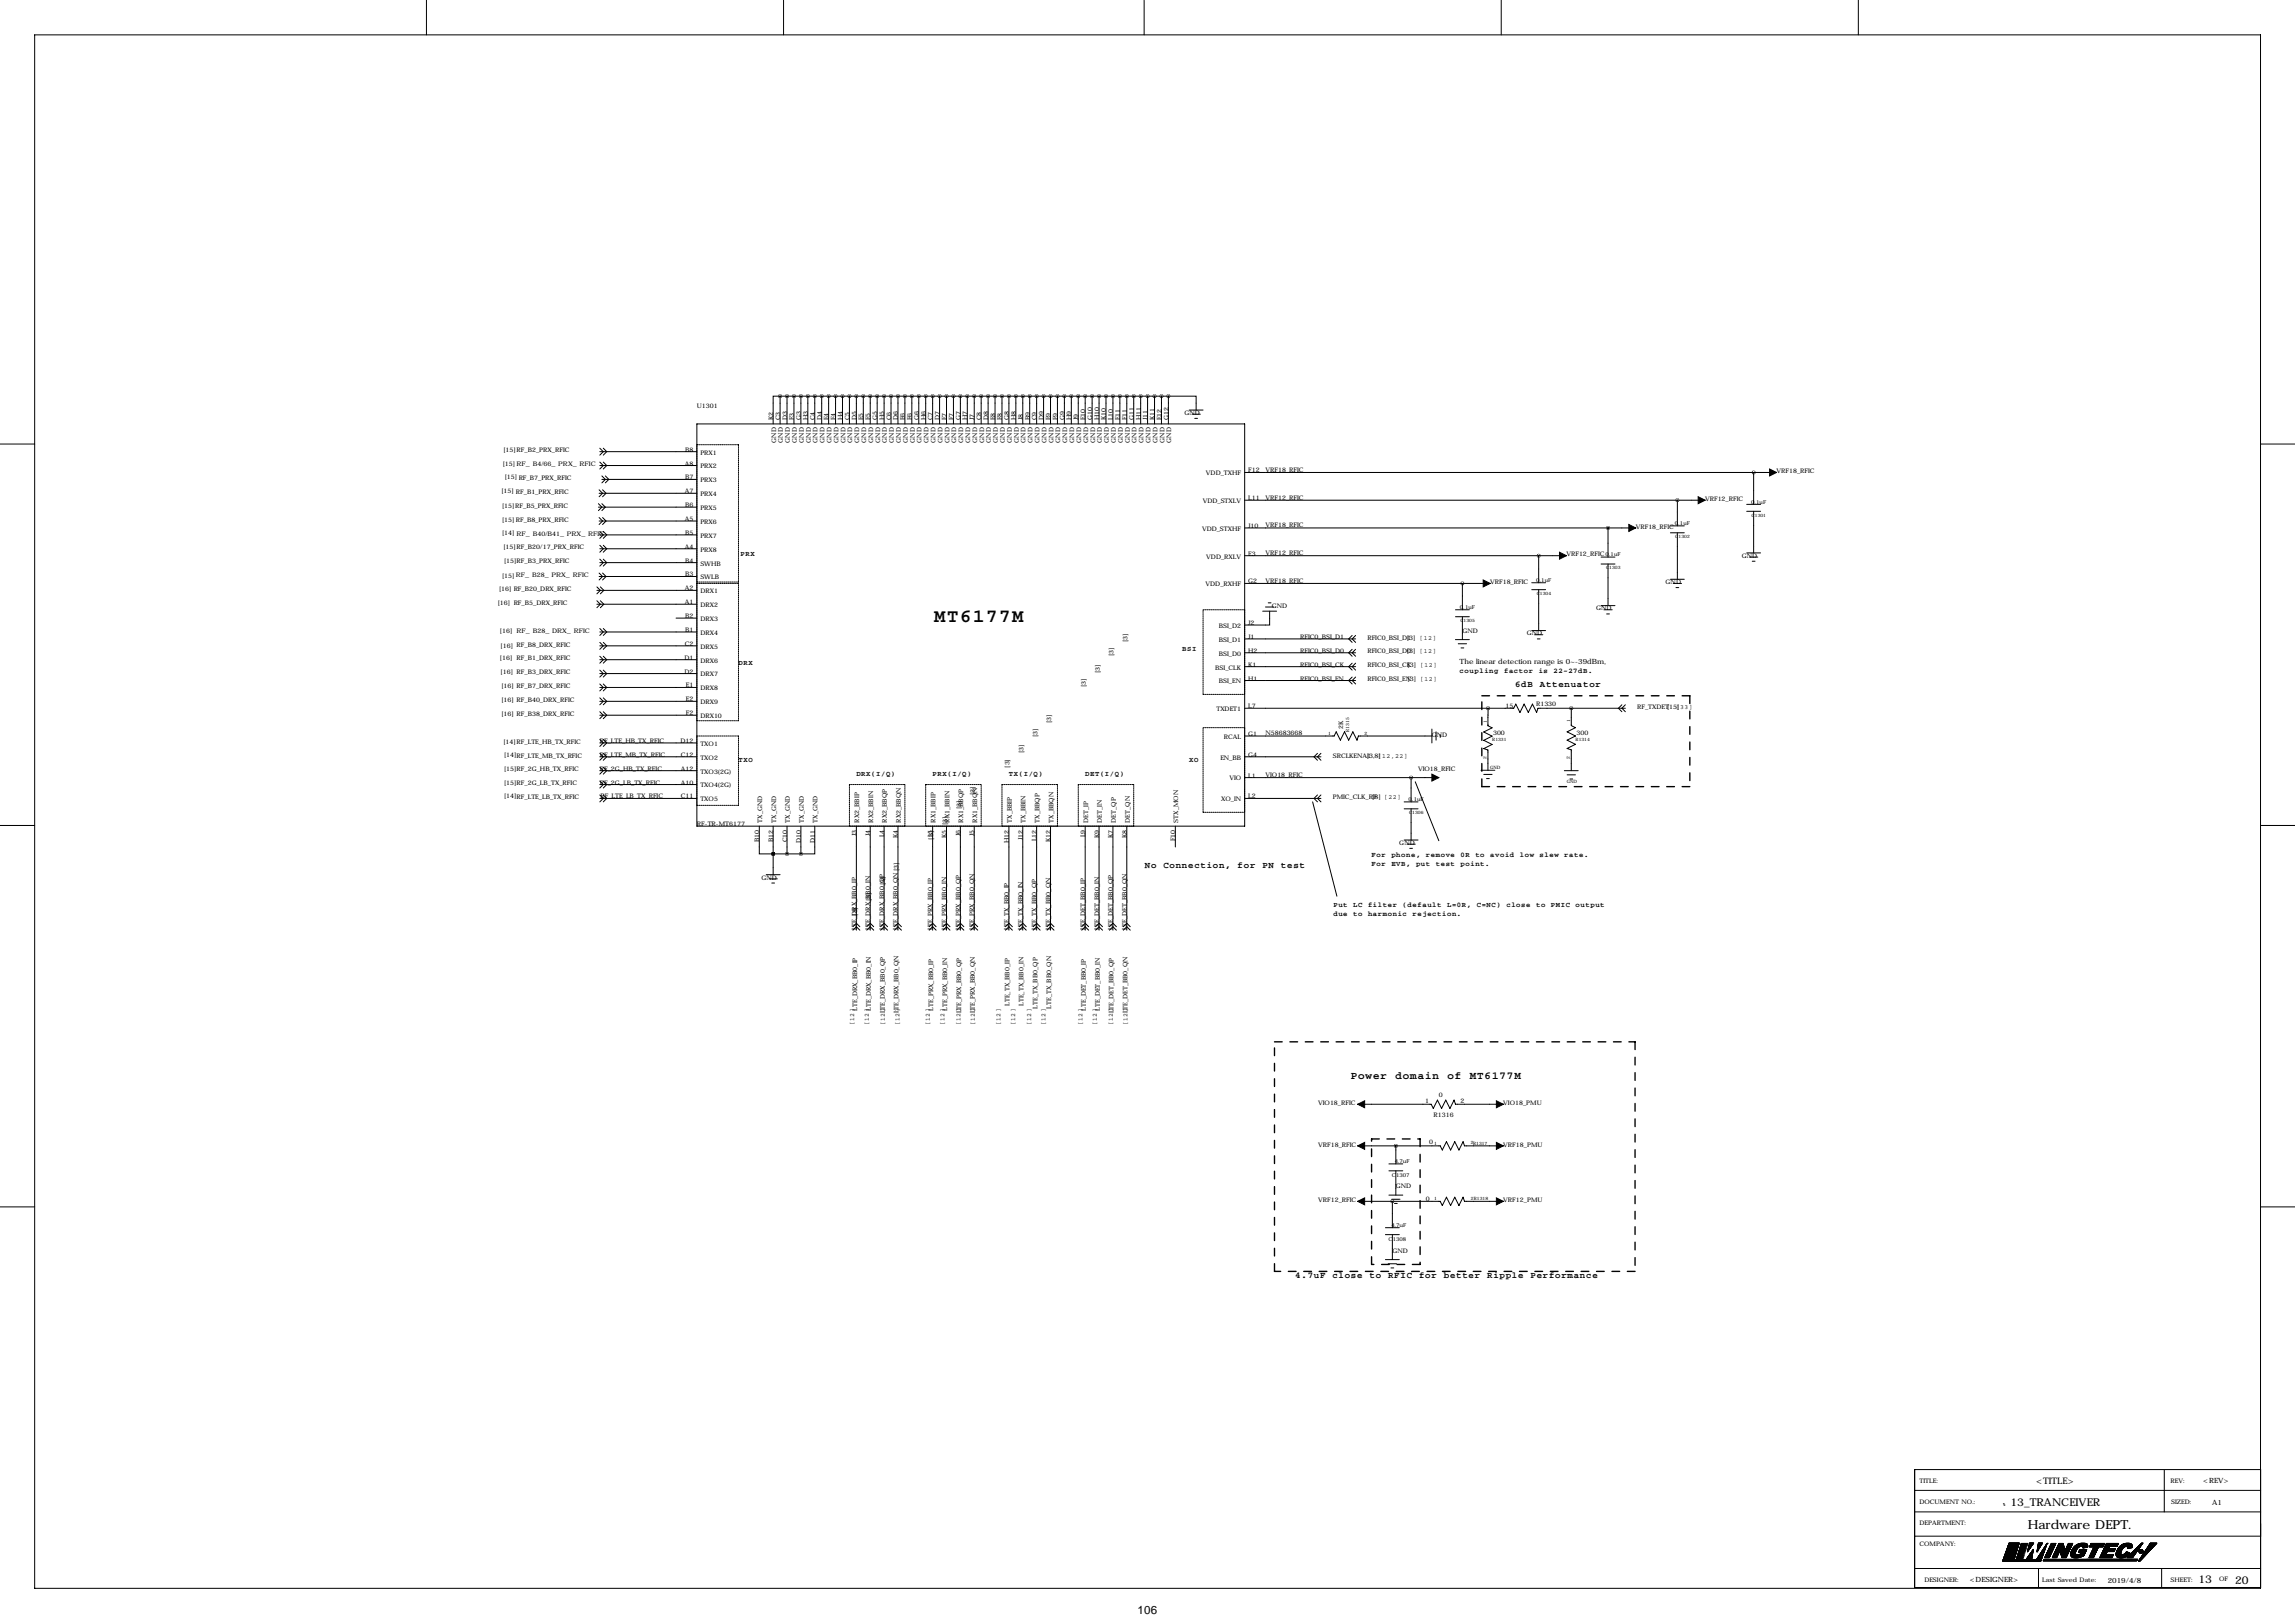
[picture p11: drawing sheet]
<svg xmlns="http://www.w3.org/2000/svg" width="841mm" height="594mm" viewBox="0 0 841 594" stroke-linecap="round" stroke-linejoin="round" font-family="sans-serif">
<defs><g id="words">
<text font-size="6.9" x="342.1" y="227.9">MT6177M</text>
<text font-size="4.6" x="742.7" y="560.1">Hardware DEPT.</text>
<text font-size="4.2" x="416.7" y="591.1">106</text>
<g font-size="4">
<text x="494.8" y="395.3">Power domain of MT6177M</text>
<text x="736.5" y="551.7">13_TRANCEIVER</text>
<text x="805.3" y="579.9">13</text>
<text x="818.7" y="580.2">20</text>
</g>
<g font-size="3.3">
<text x="555" y="251.5">6dB Attenuator</text>
<text x="419.4" y="317.8">No Connection, for PN test</text>
<text x="474.5" y="468.2">4.7uF close to RFIC for better Ripple Performance</text>
<text x="745.8" y="543.6">&lt;TITLE&gt;</text>
</g>
<g font-size="2.6">
<text x="271.3" y="203.5">PRX</text>
<text x="433.1" y="238.6">BSI</text>
<text x="270.5" y="243.7">DRX</text>
<text x="534.7" y="243.1">The linear detection range is 0~-39dBm,</text>
<text x="534.7" y="246.5">coupling factor is 22~27dB.</text>
<text x="270.5" y="279.2">TXO</text>
<text x="435.6" y="279.2">XO</text>
<text x="313.7" y="284.3">DRX(I/Q)</text>
<text x="341.6" y="284.3">PRX(I/Q)</text>
<text x="369.6" y="284.3">TX(I/Q)</text>
<text x="397.5" y="284.3">DET(I/Q)</text>
<text x="502.4" y="313.8">For phone, remove 0R to avoid low slew rate.</text>
<text x="502.4" y="317.1">For EVB, put test point.</text>
<text x="488.4" y="332.3">Put LC filter (default L=0R, C=NC) close to PMIC output</text>
<text x="488.4" y="335.7">due to harmonic rejection.</text>
<text x="807.1" y="543.3">&lt;REV&gt;</text>
<text x="810.3" y="551.4">A1</text>
<text x="721.6" y="579.6">&lt;DESIGNER&gt;</text>
<text x="772.1" y="579.6">2019/4/8</text>
</g>
<g font-size="2.3">
<text x="255.3" y="149.4">U1301</text>
<text x="283.2" y="154" transform="rotate(-90 283.2 154)">K2</text>
<text x="285.7" y="154" transform="rotate(-90 285.7 154)">C3</text>
<text x="288.3" y="154" transform="rotate(-90 288.3 154)">D3</text>
<text x="290.8" y="154" transform="rotate(-90 290.8 154)">F3</text>
<text x="293.4" y="154" transform="rotate(-90 293.4 154)">G3</text>
<text x="295.9" y="154" transform="rotate(-90 295.9 154)">H3</text>
<text x="298.4" y="154" transform="rotate(-90 298.4 154)">C4</text>
<text x="301" y="154" transform="rotate(-90 301 154)">D4</text>
<text x="303.5" y="154" transform="rotate(-90 303.5 154)">E4</text>
<text x="306.1" y="154" transform="rotate(-90 306.1 154)">F4</text>
<text x="308.6" y="154" transform="rotate(-90 308.6 154)">H4</text>
<text x="311.1" y="154" transform="rotate(-90 311.1 154)">C5</text>
<text x="313.7" y="154" transform="rotate(-90 313.7 154)">D5</text>
<text x="316.2" y="154" transform="rotate(-90 316.2 154)">E5</text>
<text x="318.8" y="154" transform="rotate(-90 318.8 154)">F5</text>
<text x="321.3" y="154" transform="rotate(-90 321.3 154)">G5</text>
<text x="323.9" y="154" transform="rotate(-90 323.9 154)">H5</text>
<text x="326.4" y="154" transform="rotate(-90 326.4 154)">C6</text>
<text x="328.9" y="154" transform="rotate(-90 328.9 154)">D6</text>
<text x="331.5" y="154" transform="rotate(-90 331.5 154)">E6</text>
<text x="334" y="154" transform="rotate(-90 334 154)">F6</text>
<text x="336.6" y="154" transform="rotate(-90 336.6 154)">G6</text>
<text x="339.1" y="154" transform="rotate(-90 339.1 154)">H6</text>
<text x="341.6" y="154" transform="rotate(-90 341.6 154)">C7</text>
<text x="344.2" y="154" transform="rotate(-90 344.2 154)">D7</text>
<text x="346.7" y="154" transform="rotate(-90 346.7 154)">E7</text>
<text x="349.3" y="154" transform="rotate(-90 349.3 154)">F7</text>
<text x="351.8" y="154" transform="rotate(-90 351.8 154)">G7</text>
<text x="354.3" y="154" transform="rotate(-90 354.3 154)">H7</text>
<text x="356.9" y="154" transform="rotate(-90 356.9 154)">J7</text>
<text x="359.4" y="154" transform="rotate(-90 359.4 154)">C8</text>
<text x="362" y="154" transform="rotate(-90 362 154)">D8</text>
<text x="364.5" y="154" transform="rotate(-90 364.5 154)">E8</text>
<text x="367" y="154" transform="rotate(-90 367 154)">F8</text>
<text x="369.6" y="154" transform="rotate(-90 369.6 154)">G8</text>
<text x="372.1" y="154" transform="rotate(-90 372.1 154)">H8</text>
<text x="374.7" y="154" transform="rotate(-90 374.7 154)">J8</text>
<text x="377.2" y="154" transform="rotate(-90 377.2 154)">B9</text>
<text x="379.7" y="154" transform="rotate(-90 379.7 154)">C9</text>
<text x="382.3" y="154" transform="rotate(-90 382.3 154)">D9</text>
<text x="384.8" y="154" transform="rotate(-90 384.8 154)">E9</text>
<text x="387.4" y="154" transform="rotate(-90 387.4 154)">F9</text>
<text x="389.9" y="154" transform="rotate(-90 389.9 154)">G9</text>
<text x="392.4" y="154" transform="rotate(-90 392.4 154)">H9</text>
<text x="395" y="154" transform="rotate(-90 395 154)">J9</text>
<text x="397.5" y="154" transform="rotate(-90 397.5 154)">E10</text>
<text x="400.1" y="154" transform="rotate(-90 400.1 154)">G10</text>
<text x="402.6" y="154" transform="rotate(-90 402.6 154)">H10</text>
<text x="405.1" y="154" transform="rotate(-90 405.1 154)">K10</text>
<text x="407.7" y="154" transform="rotate(-90 407.7 154)">L10</text>
<text x="410.2" y="154" transform="rotate(-90 410.2 154)">E11</text>
<text x="412.8" y="154" transform="rotate(-90 412.8 154)">F11</text>
<text x="415.3" y="154" transform="rotate(-90 415.3 154)">G11</text>
<text x="417.8" y="154" transform="rotate(-90 417.8 154)">H11</text>
<text x="420.4" y="154" transform="rotate(-90 420.4 154)">J11</text>
<text x="422.9" y="154" transform="rotate(-90 422.9 154)">K11</text>
<text x="425.5" y="154" transform="rotate(-90 425.5 154)">E12</text>
<text x="428" y="154" transform="rotate(-90 428 154)">G12</text>
<text x="433.8" y="152">GND</text>
<text x="184.4" y="165.7">[15]RF_B2_PRX_RFIC</text>
<text x="251" y="165.4">B8</text>
<text x="256.5" y="166.5">PRX1</text>
<text x="284.3" y="162.2" transform="rotate(-90 284.3 162.2)">GND</text>
<text x="286.8" y="162.2" transform="rotate(-90 286.8 162.2)">GND</text>
<text x="289.3" y="162.2" transform="rotate(-90 289.3 162.2)">GND</text>
<text x="291.9" y="162.2" transform="rotate(-90 291.9 162.2)">GND</text>
<text x="294.4" y="162.2" transform="rotate(-90 294.4 162.2)">GND</text>
<text x="297" y="162.2" transform="rotate(-90 297 162.2)">GND</text>
<text x="299.5" y="162.2" transform="rotate(-90 299.5 162.2)">GND</text>
<text x="302" y="162.2" transform="rotate(-90 302 162.2)">GND</text>
<text x="304.6" y="162.2" transform="rotate(-90 304.6 162.2)">GND</text>
<text x="307.1" y="162.2" transform="rotate(-90 307.1 162.2)">GND</text>
<text x="309.7" y="162.2" transform="rotate(-90 309.7 162.2)">GND</text>
<text x="312.2" y="162.2" transform="rotate(-90 312.2 162.2)">GND</text>
<text x="314.7" y="162.2" transform="rotate(-90 314.7 162.2)">GND</text>
<text x="317.3" y="162.2" transform="rotate(-90 317.3 162.2)">GND</text>
<text x="319.8" y="162.2" transform="rotate(-90 319.8 162.2)">GND</text>
<text x="322.4" y="162.2" transform="rotate(-90 322.4 162.2)">GND</text>
<text x="324.9" y="162.2" transform="rotate(-90 324.9 162.2)">GND</text>
<text x="327.4" y="162.2" transform="rotate(-90 327.4 162.2)">GND</text>
<text x="330" y="162.2" transform="rotate(-90 330 162.2)">GND</text>
<text x="332.5" y="162.2" transform="rotate(-90 332.5 162.2)">GND</text>
<text x="335.1" y="162.2" transform="rotate(-90 335.1 162.2)">GND</text>
<text x="337.6" y="162.2" transform="rotate(-90 337.6 162.2)">GND</text>
<text x="340.1" y="162.2" transform="rotate(-90 340.1 162.2)">GND</text>
<text x="342.7" y="162.2" transform="rotate(-90 342.7 162.2)">GND</text>
<text x="345.2" y="162.2" transform="rotate(-90 345.2 162.2)">GND</text>
<text x="347.8" y="162.2" transform="rotate(-90 347.8 162.2)">GND</text>
<text x="350.3" y="162.2" transform="rotate(-90 350.3 162.2)">GND</text>
<text x="352.8" y="162.2" transform="rotate(-90 352.8 162.2)">GND</text>
<text x="355.4" y="162.2" transform="rotate(-90 355.4 162.2)">GND</text>
<text x="357.9" y="162.2" transform="rotate(-90 357.9 162.2)">GND</text>
<text x="360.5" y="162.2" transform="rotate(-90 360.5 162.2)">GND</text>
<text x="363" y="162.2" transform="rotate(-90 363 162.2)">GND</text>
<text x="365.5" y="162.2" transform="rotate(-90 365.5 162.2)">GND</text>
<text x="368.1" y="162.2" transform="rotate(-90 368.1 162.2)">GND</text>
<text x="370.6" y="162.2" transform="rotate(-90 370.6 162.2)">GND</text>
<text x="373.2" y="162.2" transform="rotate(-90 373.2 162.2)">GND</text>
<text x="375.7" y="162.2" transform="rotate(-90 375.7 162.2)">GND</text>
<text x="378.2" y="162.2" transform="rotate(-90 378.2 162.2)">GND</text>
<text x="380.8" y="162.2" transform="rotate(-90 380.8 162.2)">GND</text>
<text x="383.3" y="162.2" transform="rotate(-90 383.3 162.2)">GND</text>
<text x="385.9" y="162.2" transform="rotate(-90 385.9 162.2)">GND</text>
<text x="388.4" y="162.2" transform="rotate(-90 388.4 162.2)">GND</text>
<text x="390.9" y="162.2" transform="rotate(-90 390.9 162.2)">GND</text>
<text x="393.5" y="162.2" transform="rotate(-90 393.5 162.2)">GND</text>
<text x="396" y="162.2" transform="rotate(-90 396 162.2)">GND</text>
<text x="398.6" y="162.2" transform="rotate(-90 398.6 162.2)">GND</text>
<text x="401.1" y="162.2" transform="rotate(-90 401.1 162.2)">GND</text>
<text x="403.6" y="162.2" transform="rotate(-90 403.6 162.2)">GND</text>
<text x="406.2" y="162.2" transform="rotate(-90 406.2 162.2)">GND</text>
<text x="408.7" y="162.2" transform="rotate(-90 408.7 162.2)">GND</text>
<text x="411.3" y="162.2" transform="rotate(-90 411.3 162.2)">GND</text>
<text x="413.8" y="162.2" transform="rotate(-90 413.8 162.2)">GND</text>
<text x="416.3" y="162.2" transform="rotate(-90 416.3 162.2)">GND</text>
<text x="418.9" y="162.2" transform="rotate(-90 418.9 162.2)">GND</text>
<text x="421.4" y="162.2" transform="rotate(-90 421.4 162.2)">GND</text>
<text x="424" y="162.2" transform="rotate(-90 424 162.2)">GND</text>
<text x="426.5" y="162.2" transform="rotate(-90 426.5 162.2)">GND</text>
<text x="429" y="162.2" transform="rotate(-90 429 162.2)">GND</text>
<text x="184.1" y="170.5">[15] RF_B4/66_PRX_RFIC</text>
<text x="250.8" y="170.5">A8</text>
<text x="256.5" y="171.6">PRX2</text>
<text x="457.2" y="173">F12</text>
<text x="463.5" y="172.8">VRF18_RFIC</text>
<text x="650.7" y="173.3">VRF18_RFIC</text>
<text x="184.9" y="175.6">[15] RF_B7_PRX_RFIC</text>
<text x="251" y="175.6">B7</text>
<text x="256.5" y="176.6">PRX3</text>
<text x="441.7" y="174.1">VDD_TXHF</text>
<text x="183.6" y="180.7">[15] RF_B1_PRX_RFIC</text>
<text x="183.9" y="186">[15]RF_B5_PRX_RFIC</text>
<text x="250.8" y="180.7">A7</text>
<text x="251" y="185.7">B6</text>
<text x="256.5" y="181.7">PRX4</text>
<text x="440.6" y="184.3">VDD_STXLV</text>
<text x="457.2" y="183.2">L11</text>
<text x="463.5" y="183">VRF12_RFIC</text>
<text x="624.6" y="183.5">VRF12_RFIC</text>
<text x="183.9" y="191.1">[15] RF_B8_PRX_RFIC</text>
<text x="250.8" y="190.8">A5</text>
<text x="256.5" y="191.9">PRX6</text>
<text x="256.5" y="186.8">PRX5</text>
<text x="183.9" y="195.9">[14] RF_B40/B41_PRX_RFIC</text>
<text x="251" y="195.9">B5</text>
<text x="256.5" y="197">PRX7</text>
<text x="440.3" y="194.4">VDD_STXHF</text>
<text x="457.2" y="193.4">J10</text>
<text x="463.5" y="193.1">VRF18_RFIC</text>
<text x="599.2" y="193.6">VRF18_RFIC</text>
<text x="184.4" y="201">[15]RF_B20/17_PRX_RFIC</text>
<text x="250.8" y="201">A4</text>
<text x="256.5" y="202">PRX8</text>
<text x="457.2" y="203.5">E3</text>
<text x="463.5" y="203.3">VRF12_RFIC</text>
<text x="573.8" y="203.8">VRF12_RFIC</text>
<text x="184.7" y="206.1">[15]RF_B3_PRX_RFIC</text>
<text x="251" y="206.1">B4</text>
<text x="256.5" y="207.1">SWHB</text>
<text x="441.9" y="204.6">VDD_RXLV</text>
<text x="638" y="204.3">GND</text>
<text x="183.9" y="211.7">[15] RF_B28_PRX_RFIC</text>
<text x="251" y="211.1">B3</text>
<text x="256.5" y="212.2">SWLB</text>
<text x="441.6" y="214.7">VDD_RXHF</text>
<text x="457.2" y="213.7">G2</text>
<text x="463.5" y="213.4">VRF18_RFIC</text>
<text x="545.8" y="213.9">VRF18_RFIC</text>
<text x="610.1" y="213.9">GND</text>
<text x="182.3" y="221.6">[16] RF_B5_DRX_RFIC</text>
<text x="182.8" y="216.5">[16] RF_B20_DRX_RFIC</text>
<text x="250.8" y="221.3">A1</text>
<text x="250.8" y="216.2">A2</text>
<text x="256.5" y="217.3">DRX1</text>
<text x="251" y="226.4">B2</text>
<text x="256.5" y="222.4">DRX2</text>
<text x="256.5" y="227.4">DRX3</text>
<text x="465.8" y="222.6">GND</text>
<text x="584.7" y="223.6">GND</text>
<text x="183.1" y="231.7">[16]</text>
<text x="189.2" y="231.7">RF_B28_DRX_RFIC</text>
<text x="251" y="231.5">B1</text>
<text x="256.5" y="232.5">DRX4</text>
<text x="446.5" y="230">BSI_D2</text>
<text x="457.2" y="228.9">J2</text>
<text x="535.7" y="231.7">GND</text>
<text x="559.3" y="232.7">GND</text>
<text x="183.4" y="237.3">[16] RF_B8_DRX_RFIC</text>
<text x="250.8" y="236.5">C2</text>
<text x="256.5" y="237.6">DRX5</text>
<text x="413" y="235.2" transform="rotate(-90 413 235.2)">[3]</text>
<text x="446.5" y="235.1">BSI_D1</text>
<text x="457.2" y="239.1">H2</text>
<text x="457.2" y="234">J1</text>
<text x="476.3" y="239.1">RFIC0_BSI_D0</text>
<text x="476.3" y="234">RFIC0_BSI_D1</text>
<text x="500.9" y="234.3">RFIC0_BSI_D1</text>
<text x="500.9" y="239.3">RFIC0_BSI_D0</text>
<text x="515.4" y="234.3">[3] [12]</text>
<text x="515.4" y="239.3">[3] [12]</text>
<text x="183.1" y="241.6">[16]</text>
<text x="189.2" y="241.9">RF_B1_DRX_RFIC</text>
<text x="250.7" y="241.6">D1</text>
<text x="256.5" y="242.7">DRX6</text>
<text x="407.9" y="240.4" transform="rotate(-90 407.9 240.4)">[3]</text>
<text x="445.2" y="245.2">BSI_CLK</text>
<text x="446.5" y="240.1">BSI_D0</text>
<text x="457.2" y="244.2">K1</text>
<text x="476.3" y="244.2">RFIC0_BSI_CK</text>
<text x="500.9" y="244.4">RFIC0_BSI_CK</text>
<text x="515.6" y="244.4">[3] [12]</text>
<text x="183.4" y="246.7">[16] RF_B3_DRX_RFIC</text>
<text x="250.7" y="246.7">D2</text>
<text x="251.2" y="251.8">E1</text>
<text x="256.5" y="247.8">DRX7</text>
<text x="397.8" y="251.6" transform="rotate(-90 397.8 251.6)">[3]</text>
<text x="402.8" y="246.5" transform="rotate(-90 402.8 246.5)">[3]</text>
<text x="446.5" y="250.3">BSI_EN</text>
<text x="457.2" y="249.2">H1</text>
<text x="476.2" y="249.2">RFIC0_BSI_EN</text>
<text x="500.9" y="249.5">RFIC0_BSI_EN</text>
<text x="515.6" y="249.5">[3] [12]</text>
<text x="183.6" y="252">[16] RF_B7_DRX_RFIC</text>
<text x="183.6" y="257.1">[16] RF_B40_DRX_RFIC</text>
<text x="251.2" y="256.9">E2</text>
<text x="256.5" y="252.8">DRX8</text>
<text x="256.5" y="257.9">DRX9</text>
<text x="183.6" y="262.2">[16] RF_B38_DRX_RFIC</text>
<text x="251.2" y="261.9">F2</text>
<text x="256.5" y="263">DRX10</text>
<text x="445.6" y="260.5">TXDET1</text>
<text x="457.2" y="259.4">L7</text>
<text x="551.5" y="259.2">15</text>
<text x="562.7" y="258.5">R1330</text>
<text x="599.7" y="259.7">RF_TXDET[15]</text>
<text x="613.9" y="259.7">[33]</text>
<text x="380" y="269.9" transform="rotate(-90 380 269.9)">[3]</text>
<text x="385.1" y="264.7" transform="rotate(-90 385.1 264.7)">[3]</text>
<text x="457.2" y="269.6">G1</text>
<text x="463.5" y="269.3">N58683668</text>
<text x="492" y="267" transform="rotate(-90 492 267)">2K</text>
<text x="524.5" y="269.8">GND</text>
<text x="546.9" y="269.1">300</text>
<text x="577.5" y="269.1">300</text>
<text x="184.4" y="272.4">[14]RF_LTE_HB_TX_RFIC</text>
<text x="219.7" y="272.1">RF_LTE_HB_TX_RFIC</text>
<text x="249.3" y="272.1">D12</text>
<text x="256.5" y="273.2">TXO1</text>
<text x="374.9" y="276" transform="rotate(-90 374.9 276)">[3]</text>
<text x="448.3" y="270.6">RCAL</text>
<text x="184.7" y="277.2">[14]RF_LTE_MB_TX_RFIC</text>
<text x="219.7" y="277.2">RF_LTE_MB_TX_RFIC</text>
<text x="249.4" y="277.2">C12</text>
<text x="256.5" y="278.2">TXO2</text>
<text x="369.8" y="281.1" transform="rotate(-90 369.8 281.1)">[3]</text>
<text x="447" y="278.2">EN_BB</text>
<text x="457.2" y="277.2">G4</text>
<text x="488.2" y="277.4">SRCLKENA1</text>
<text x="500.7" y="277.4">[3,8]</text>
<text x="504.7" y="277.4">[12,22]</text>
<text x="184.7" y="282.3">[15]RF_2G_HB_TX_RFIC</text>
<text x="184.7" y="287.6">[15]RF_2G_LB_TX_RFIC</text>
<text x="219.7" y="282.3">RF_2G_HB_TX_RFIC</text>
<text x="219.7" y="287.3">RF_2G_LB_TX_RFIC</text>
<text x="249.4" y="282.3">A12</text>
<text x="249.4" y="287.3">A10</text>
<text x="256.5" y="283.3">TXO3(2G)</text>
<text x="450.3" y="285.9">VIO</text>
<text x="457.2" y="284.8">L1</text>
<text x="463.5" y="284.6">VIO18_RFIC</text>
<text x="519.4" y="282.5">VIO18_RFIC</text>
<text x="184.7" y="292.4">[14]RF_LTE_LB_TX_RFIC</text>
<text x="220" y="292.4">RF_LTE_LB_TX_RFIC</text>
<text x="249.4" y="292.4">C11</text>
<text x="256.5" y="288.4">TXO4(2G)</text>
<text x="256.5" y="293.5">TXO5</text>
<text x="357.1" y="291.1" transform="rotate(-90 357.1 291.1)">[3]</text>
<text x="447.3" y="293.5">XO_IN</text>
<text x="457.2" y="292.4">L2</text>
<text x="488.2" y="292.7">PMIC_CLK_RF</text>
<text x="502.7" y="292.7">[8] [22]</text>
<text x="352" y="296.2" transform="rotate(-90 352 296.2)">[3]</text>
<text x="255.3" y="302.6">RF-TR-MT6177</text>
<text x="279.2" y="301.3" transform="rotate(-90 279.2 301.3)">TX_GND</text>
<text x="284.3" y="301.3" transform="rotate(-90 284.3 301.3)">TX_GND</text>
<text x="289.3" y="301.3" transform="rotate(-90 289.3 301.3)">TX_GND</text>
<text x="294.4" y="301.3" transform="rotate(-90 294.4 301.3)">TX_GND</text>
<text x="299.5" y="301.3" transform="rotate(-90 299.5 301.3)">TX_GND</text>
<text x="314.7" y="301.3" transform="rotate(-90 314.7 301.3)">RX2_BBIP</text>
<text x="319.8" y="301.3" transform="rotate(-90 319.8 301.3)">RX2_BBIN</text>
<text x="324.9" y="301.3" transform="rotate(-90 324.9 301.3)">RX2_BBQP</text>
<text x="330" y="301.3" transform="rotate(-90 330 301.3)">RX2_BBQN</text>
<text x="342.7" y="301.3" transform="rotate(-90 342.7 301.3)">RX1_BBIP</text>
<text x="347" y="302.3" transform="rotate(-90 347 302.3)">[3]</text>
<text x="347.8" y="301.3" transform="rotate(-90 347.8 301.3)">RX1_BBIN</text>
<text x="352.8" y="301.3" transform="rotate(-90 352.8 301.3)">RX1_BBQP</text>
<text x="357.9" y="301.3" transform="rotate(-90 357.9 301.3)">RX1_BBQN</text>
<text x="370.6" y="301.3" transform="rotate(-90 370.6 301.3)">TX_BBIP</text>
<text x="375.7" y="301.3" transform="rotate(-90 375.7 301.3)">TX_BBIN</text>
<text x="380.8" y="301.3" transform="rotate(-90 380.8 301.3)">TX_BBQP</text>
<text x="385.9" y="301.3" transform="rotate(-90 385.9 301.3)">TX_BBQN</text>
<text x="398.6" y="301.3" transform="rotate(-90 398.6 301.3)">DET_IP</text>
<text x="403.6" y="301.3" transform="rotate(-90 403.6 301.3)">DET_IN</text>
<text x="408.7" y="301.3" transform="rotate(-90 408.7 301.3)">DET_QP</text>
<text x="413.8" y="301.3" transform="rotate(-90 413.8 301.3)">DET_QN</text>
<text x="431.6" y="301.3" transform="rotate(-90 431.6 301.3)">STX_MON</text>
<text x="278.1" y="308.3" transform="rotate(-90 278.1 308.3)">B10</text>
<text x="283.2" y="308.3" transform="rotate(-90 283.2 308.3)">B12</text>
<text x="288.3" y="308.5" transform="rotate(-90 288.3 308.5)">C10</text>
<text x="293.4" y="308.6" transform="rotate(-90 293.4 308.6)">D10</text>
<text x="298.4" y="308.6" transform="rotate(-90 298.4 308.6)">D11</text>
<text x="313.7" y="306.2" transform="rotate(-90 313.7 306.2)">J3</text>
<text x="318.8" y="306.2" transform="rotate(-90 318.8 306.2)">J4</text>
<text x="323.8" y="306.6" transform="rotate(-90 323.8 306.6)">L4</text>
<text x="328.9" y="306.9" transform="rotate(-90 328.9 306.9)">K4</text>
<text x="341.6" y="306.6" transform="rotate(-90 341.6 306.6)">L5</text>
<text x="341.9" y="307.5" transform="rotate(-90 341.9 307.5)">[3]</text>
<text x="346.7" y="306.9" transform="rotate(-90 346.7 306.9)">K5</text>
<text x="351.8" y="306.2" transform="rotate(-90 351.8 306.2)">J6</text>
<text x="356.9" y="306.2" transform="rotate(-90 356.9 306.2)">J5</text>
<text x="369.6" y="308.7" transform="rotate(-90 369.6 308.7)">H12</text>
<text x="374.7" y="307.7" transform="rotate(-90 374.7 307.7)">J12</text>
<text x="379.7" y="308.1" transform="rotate(-90 379.7 308.1)">L12</text>
<text x="384.8" y="308.3" transform="rotate(-90 384.8 308.3)">K12</text>
<text x="397.5" y="306.6" transform="rotate(-90 397.5 306.6)">L9</text>
<text x="402.6" y="306.9" transform="rotate(-90 402.6 306.9)">K9</text>
<text x="407.7" y="306.9" transform="rotate(-90 407.7 306.9)">K7</text>
<text x="412.7" y="306.9" transform="rotate(-90 412.7 306.9)">K8</text>
<text x="430.5" y="308.1" transform="rotate(-90 430.5 308.1)">F10</text>
<text x="512.6" y="309.4">GND</text>
<text x="278.9" y="322.1">GND</text>
<text x="324.1" y="324.1" transform="rotate(-90 324.1 324.1)">[3]</text>
<text x="313.9" y="335.4" transform="rotate(-90 313.9 335.4)">[3]</text>
<text x="319" y="330.2" transform="rotate(-90 319 330.2)">[3]</text>
<text x="313.7" y="340.7" transform="rotate(-90 313.7 340.7)">LTE_DRX_BB0_IP</text>
<text x="318.8" y="340.7" transform="rotate(-90 318.8 340.7)">LTE_DRX_BB0_IN</text>
<text x="323.9" y="340.7" transform="rotate(-90 323.9 340.7)">LTE_DRX_BB0_QP</text>
<text x="328.9" y="340.7" transform="rotate(-90 328.9 340.7)">LTE_DRX_BB0_QN [3]</text>
<text x="341.6" y="340.7" transform="rotate(-90 341.6 340.7)">LTE_PRX_BB0_IP</text>
<text x="346.7" y="340.7" transform="rotate(-90 346.7 340.7)">LTE_PRX_BB0_IN</text>
<text x="351.8" y="340.7" transform="rotate(-90 351.8 340.7)">LTE_PRX_BB0_QP</text>
<text x="356.9" y="340.7" transform="rotate(-90 356.9 340.7)">LTE_PRX_BB0_QN</text>
<text x="369.6" y="340.7" transform="rotate(-90 369.6 340.7)">LTE_TX_BB0_IP</text>
<text x="374.7" y="340.7" transform="rotate(-90 374.7 340.7)">LTE_TX_BB0_IN</text>
<text x="379.7" y="340.7" transform="rotate(-90 379.7 340.7)">LTE_TX_BB0_QP</text>
<text x="384.8" y="340.7" transform="rotate(-90 384.8 340.7)">LTE_TX_BB0_QN</text>
<text x="397.5" y="340.7" transform="rotate(-90 397.5 340.7)">LTE_DET_BB0_IP</text>
<text x="402.6" y="340.7" transform="rotate(-90 402.6 340.7)">LTE_DET_BB0_IN</text>
<text x="407.7" y="340.7" transform="rotate(-90 407.7 340.7)">LTE_DET_BB0_QP</text>
<text x="412.8" y="340.7" transform="rotate(-90 412.8 340.7)">LTE_DET_BB0_QN</text>
<text x="313.9" y="370.1" transform="rotate(-90 313.9 370.1)">LTE_DRX_BB0_IP</text>
<text x="319" y="370.1" transform="rotate(-90 319 370.1)">LTE_DRX_BB0_IN</text>
<text x="324.1" y="371.2" transform="rotate(-90 324.1 371.2)">LTE_DRX_BB0_QP</text>
<text x="329.2" y="371.2" transform="rotate(-90 329.2 371.2)">LTE_DRX_BB0_QN</text>
<text x="341.9" y="370.1" transform="rotate(-90 341.9 370.1)">LTE_PRX_BB0_IP</text>
<text x="347" y="370.1" transform="rotate(-90 347 370.1)">LTE_PRX_BB0_IN</text>
<text x="352" y="371.2" transform="rotate(-90 352 371.2)">LTE_PRX_BB0_QP</text>
<text x="357.1" y="371.2" transform="rotate(-90 357.1 371.2)">LTE_PRX_BB0_QN</text>
<text x="369.8" y="368.4" transform="rotate(-90 369.8 368.4)">LTE_TX_BB0_IP</text>
<text x="374.9" y="368.4" transform="rotate(-90 374.9 368.4)">LTE_TX_BB0_IN</text>
<text x="380" y="369.4" transform="rotate(-90 380 369.4)">LTE_TX_BB0_QP</text>
<text x="385.1" y="369.4" transform="rotate(-90 385.1 369.4)">LTE_TX_BB0_QN</text>
<text x="397.8" y="370.1" transform="rotate(-90 397.8 370.1)">LTE_DET_BB0_IP</text>
<text x="402.8" y="370.1" transform="rotate(-90 402.8 370.1)">LTE_DET_BB0_IN</text>
<text x="407.9" y="371.2" transform="rotate(-90 407.9 371.2)">LTE_DET_BB0_QP</text>
<text x="413" y="371.2" transform="rotate(-90 413 371.2)">LTE_DET_BB0_QN</text>
<text x="312.9" y="375.5" transform="rotate(-90 312.9 375.5)">[12]</text>
<text x="318.3" y="375.5" transform="rotate(-90 318.3 375.5)">[12]</text>
<text x="324.1" y="375.5" transform="rotate(-90 324.1 375.5)">[12]</text>
<text x="329.4" y="375.5" transform="rotate(-90 329.4 375.5)">[12]</text>
<text x="340.6" y="375.5" transform="rotate(-90 340.6 375.5)">[12]</text>
<text x="345.9" y="375.5" transform="rotate(-90 345.9 375.5)">[12]</text>
<text x="351.8" y="375.5" transform="rotate(-90 351.8 375.5)">[12]</text>
<text x="357.1" y="375.5" transform="rotate(-90 357.1 375.5)">[12]</text>
<text x="366.5" y="375.5" transform="rotate(-90 366.5 375.5)">[12]</text>
<text x="371.9" y="375.5" transform="rotate(-90 371.9 375.5)">[12]</text>
<text x="377.7" y="375.5" transform="rotate(-90 377.7 375.5)">[12]</text>
<text x="383" y="375.5" transform="rotate(-90 383 375.5)">[12]</text>
<text x="396.5" y="375.5" transform="rotate(-90 396.5 375.5)">[12]</text>
<text x="401.8" y="375.5" transform="rotate(-90 401.8 375.5)">[12]</text>
<text x="407.7" y="375.5" transform="rotate(-90 407.7 375.5)">[12]</text>
<text x="413" y="375.5" transform="rotate(-90 413 375.5)">[12]</text>
<text x="527.1" y="401.9">0</text>
<text x="482.9" y="404.7">VIO18_RFIC</text>
<text x="522.1" y="404">1</text>
<text x="535" y="403.9">2</text>
<text x="550.7" y="404.7">VIO18_PMU</text>
<text x="525.1" y="409.1">R1316</text>
<text x="482.9" y="419.9">VRF18_RFIC</text>
<text x="523.5" y="419.2">0</text>
<text x="550.7" y="419.9">VRF18_PMU</text>
<text x="511.3" y="435.2">GND</text>
<text x="482.9" y="440.3">VRF12_RFIC</text>
<text x="522.3" y="439.8">0</text>
<text x="550.7" y="440.3">VRF12_PMU</text>
<text x="510" y="458.8">GND</text>
<text x="703.1" y="543.3">TITLE:</text>
<text x="795.1" y="543.1">REV:</text>
<text x="703.1" y="550.9">DOCUMENT NO.:</text>
<text x="795.3" y="550.9">SIZED:</text>
<text x="703.1" y="558.6">DEPARTMENT:</text>
<text x="703.1" y="566.2">COMPANY:</text>
<text x="704.9" y="579.4">DESIGNER:</text>
<text x="748.1" y="579.4">Last Saved Date:</text>
<text x="795.1" y="579.4">SHEET:</text>
<text x="812.9" y="579.1">OF</text>
</g>
<g font-size="2">
<text x="641.4" y="184.4">0.1uF</text>
<text x="613.5" y="192.3">0.1uF</text>
<text x="588.1" y="203.7">0.1uF</text>
<text x="562.7" y="213.1">0.1uF</text>
<text x="534.7" y="223">0.1uF</text>
<text x="515.9" y="293.4">0.1uF</text>
<text x="509.8" y="431">C1307</text>
<text x="511" y="426.1">4.7uF</text>
<text x="509.7" y="449.4">4.7uF</text>
<text x="508.6" y="454.3">C1308</text>
</g>
<g font-size="1.6">
<text x="641.6" y="189.3">C1301</text>
<text x="613.7" y="197.1">C1302</text>
<text x="588.4" y="208.5">C1303</text>
<text x="563" y="217.9">C1304</text>
<text x="535" y="227.8">C1305</text>
<text x="486.5" y="269.2">1</text>
<text x="494.2" y="268" transform="rotate(-90 494.2 268)">R1315</text>
<text x="499.9" y="269.1">2</text>
<text x="544.6" y="264.7" transform="rotate(-90 544.6 264.7)">1</text>
<text x="575.2" y="264.6" transform="rotate(-90 575.2 264.6)">1</text>
<text x="546.6" y="271.3">R1331</text>
<text x="577.2" y="271.2">R1314</text>
<text x="544.5" y="278" transform="rotate(-90 544.5 278)">2</text>
<text x="545.8" y="281.6">GND</text>
<text x="575.1" y="277.9" transform="rotate(-90 575.1 277.9)">2</text>
<text x="573.9" y="286.9">GND</text>
<text x="516.2" y="298.2">C1306</text>
<text x="525.4" y="419.3">1</text>
<text x="538.7" y="419.2">2R1317</text>
<text x="525.4" y="439.6">1</text>
<text x="538.7" y="439.5">2R1318</text>
</g>
</g></defs>
<circle cx="734.1" cy="551.3" r=".15" fill="#000"/>
<g fill="none" stroke="#000" stroke-width=".37">
<path d="M12.7 12.8h815.3v568.9h-815.3zM156.2 .1v12.7M287 .1v12.7M419.1 .1v12.7M549.9 .1v12.7M680.7 .1v12.7M255.3 155.3h200.6v147.3h-200.6zM285.8 145.1h-2.6v10.2M285.8 145.1v10.2M285.8 145.1h142.2M288.3 145.1v10.2M290.8 145.1v10.2"/>
<path d="M293.4 145.1v10.2M295.9 145.1v10.2M298.5 145.1l-.1 10.2M301 145.1v10.2M303.5 145.1v10.2M306.1 145.1v10.2M308.6 145.1v10.2M311.2 145.1l-.1 10.2M313.7 145.1v10.2M316.2 145.1v10.2M318.8 145.1v10.2M321.3 145.1v10.2"/>
<path d="M323.9 145.1l-.1 10.2M326.4 145.1v10.2M328.9 145.1v10.2M331.5 145.1v10.2M334 145.1v10.2M336.6 145.1l-.1 10.2M339.1 145.1v10.2M341.6 145.1v10.2M344.2 145.1v10.2M346.7 145.1v10.2M349.3 145.1l-.1 10.2M351.8 145.1v10.2"/>
<path d="M354.3 145.1v10.2M356.9 145.1v10.2M359.4 145.1v10.2M362 145.1l-.1 10.2M364.5 145.1v10.2M367 145.1v10.2M369.6 145.1v10.2M372.1 145.1v10.2M374.7 145.1l-.1 10.2M377.2 145.1v10.2M379.7 145.1v10.2M382.3 145.1v10.2"/>
<path d="M384.8 145.1v10.2M387.4 145.1l-.1 10.2M389.9 145.1v10.2M392.4 145.1v10.2M395 145.1v10.2M397.5 145.1v10.2M400.1 145.1l-.1 10.2M402.6 145.1v10.2M405.1 145.1v10.2M407.7 145.1v10.2M410.2 145.1v10.2M412.8 145.1l-.1 10.2"/>
<path d="M415.3 145.1v10.2M417.8 145.1v10.2M420.4 145.1v10.2M422.9 145.1v10.2M425.5 145.1l-.1 10.2M428 145.1h10.2l-.1 5.1M428 145.1v10.2M435.6 150.2h5.1M436.6 151.7h3.1M437.6 153.2h1.1M0 162.6h12.7M219.5 179.4l1.2 1.3-1.2 1.2"/>
<path d="M219.7 165.4h35.6M219.7 164.2l1.3 1.2-1.3 1.3M219.7 169.2l1.3 1.3-1.3 1.3M220.5 174.3l1.2 1.3-1.2 1.3M220.5 175.6h34.8M220.7 179.4l1.3 1.3-1.3 1.2M221 164.2l1.2 1.2-1.2 1.3M221 169.2l1.2 1.3-1.2 1.3M221.7 174.3l1.3 1.3-1.3 1.3M255.3 170.5h-35.6M455.9 173h194.8M642.4 173v11.7"/>
<path d="M828 162.6h12.7M219.2 185.7h36.1M219.2 184.5l1.3 1.2-1.3 1.3M219.5 189.6l1.2 1.2-1.2 1.3M219.5 180.7h35.8M219.5 190.8h35.8M219.7 195.9h35.6M219.7 194.6l1.3 1.3-1.3 1.3M219.7 199.7l1.3 1.3-1.3 1.3M220.5 184.5l1.2 1.2-1.2 1.3M220.7 189.6l1.3 1.2-1.3 1.3M221 194.6l1.2 1.3-1.2 1.3"/>
<path d="M221 199.7l1.2 1.3-1.2 1.3M455.9 193.4h143.3M455.9 183.2h168.7M589 193.4v10.6M611.9 195.1h5.1M611.9 192.6h5.1M614.4 183.2v9.4M614.4 195.1v17.1M639.8 187.3h5.1M639.8 184.7h5.1M642.4 187.3v15.2M218.6 215l1.3 1.2-1.3 1.3"/>
<path d="M218.6 216.2h36.7M219.5 209.9l1.2 1.2-1.2 1.3M219.5 211.1h35.8M219.7 206.1h35.6M219.7 201h35.6M219.7 204.8l1.3 1.3-1.3 1.2M219.9 215l1.3 1.2-1.3 1.3M220.7 209.9l1.3 1.2-1.3 1.3M221 204.8l1.2 1.3-1.2 1.2M455.9 213.7h89.9M455.9 203.5h117.9M535.7 213.7v9.6"/>
<path d="M561.1 216h5.1M561.1 213.4h5.1M563.6 203.5v9.9M563.6 216v15M586.5 206.6h5.1M586.5 204h5.1M589 206.6v15.2M611.9 212.2h5.1M612.9 213.7h3M613.9 215.2h1M639.8 202.5h5.1M640.8 204h3.1"/>
<path d="M641.9 205.6h1M218.6 220l1.3 1.3-1.3 1.3M218.6 221.3h36.7M219.7 231.5h35.6M219.7 236.5h35.6M219.7 230.2l1.3 1.3-1.3 1.2M219.7 235.3l1.3 1.2-1.3 1.3M219.9 220l1.3 1.3-1.3 1.3M221 230.2l1.2 1.3-1.2 1.2M221 235.3l1.2 1.2-1.2 1.3M247.6 226.4h7.7M462.5 223.8h5.1"/>
<path d="M463.6 222.3h3M464.6 220.8h1M465.1 223.8v5.1h-9.2M495.3 232.7l-1.3 1.3 1.3 1.3M495.3 237.8l-1.3 1.3 1.3 1.3M496.6 232.7l-1.3 1.3 1.3 1.3M496.6 237.8l-1.3 1.3 1.3 1.3M496.6 239.1h-40.7M496.6 234h-40.7M533.1 225.9h5.1M533.1 223.3h5.1M533.1 234.3h5.1"/>
<path d="M534.2 235.8h3M535.2 237.3h1M535.7 225.9v8.4M561.1 231h5.1M562.1 232.5h3M563.1 234h1M586.5 221.8h5.1M587.5 223.3h3M588.5 224.9h1M219.7 241.6h35.6M219.7 246.7h35.6M219.7 251.8h35.6"/>
<path d="M219.7 256.9h35.6M219.7 240.4l1.3 1.2-1.3 1.3M219.7 245.4l1.3 1.3-1.3 1.3M219.7 250.5l1.3 1.3-1.3 1.3M219.7 255.6l1.3 1.3-1.3 1.2M221 240.4l1.2 1.2-1.2 1.3M221 245.4l1.2 1.3-1.2 1.3M221 250.5l1.2 1.3-1.2 1.3M221 255.6l1.2 1.3-1.2 1.2M495.3 242.9l-1.3 1.3 1.3 1.2M495.3 248l-1.3 1.2 1.3 1.3M496.6 242.9l-1.3 1.3 1.3 1.2"/>
<path d="M496.6 248l-1.3 1.2 1.3 1.3M496.6 249.2h-40.7M496.6 244.2h-40.7M545.1 259.4l-.1 6.4 1.6 .8-3.1 1.5 3.1 1.5-3.1 1.5 3.1 1.6-3.1 1.5 1.5 .5v7.4M575.6 259.4v6.4l1.5 .7-3.1 1.5 3.1 1.6-3.1 1.5 3.1 1.5-3.1 1.5 1.6 .5v7.7M594.1 258.1l-1.3 1.3 1.3 1.3M595.4 258.1l-1.3 1.3 1.3 1.3M595.4 259.4h-32l-.5 1.5-1.6-3-1.5 3-1.5-3-1.5 3-1.6-3-.7 1.5h-98.6M219.7 277.2h35.6M219.7 272.1h35.6M219.7 261.9h35.6M219.7 270.8l1.3 1.3-1.3 1.3"/>
<path d="M219.7 275.9l1.3 1.3-1.3 1.3M219.7 260.7l1.3 1.2-1.3 1.3M221 270.8l1.2 1.3-1.2 1.3M221 275.9l1.2 1.3-1.2 1.3M221 260.7l1.2 1.2-1.2 1.3M455.9 269.6h32.8l.8-1.6 1.5 3.1 1.5-3.1 1.5 3.1 1.6-3.1 1.5 3.1 .5-1.5h26.9M482.6 275.9l-1.3 1.3 1.3 1.3M483.9 275.9l-1.3 1.3 1.3 1.3M483.9 277.2h-28M524.5 267v5.1M526 268v3.1M527.6 269.1v1"/>
<path d="M219.7 292.4h35.6M219.7 282.3h35.6M219.7 287.3h35.6M219.7 281l1.3 1.3-1.3 1.2M219.7 286.1l1.3 1.2-1.3 1.3M219.7 291.2l1.3 1.2-1.3 1.3M221 281l1.2 1.3-1.2 1.2M221 286.1l1.2 1.2-1.2 1.3M221 291.2l1.2 1.2-1.2 1.3M455.9 284.8h71.1M480.8 293.7l8.9 34.5M482.6 291.2l-1.3 1.2 1.3 1.3"/>
<path d="M483.9 291.2l-1.3 1.2 1.3 1.3M483.9 292.4h-28M514.3 296.2h5.1M514.3 293.7h5.1M516.9 296.2v11.5M516.9 284.8v8.9M518.4 286.3l8.7 21.6M542.5 282.1h5.1M543.5 283.6h3.1M544.5 285.2h1M573 282.3h5.1M574 283.8h3.1"/>
<path d="M575.1 285.3h1M0 302.3h12.7M278.1 302.6v10.1h5.1M283.2 302.6v17.8M283.2 312.7h.1M283.2 312.7h10.2M288.3 302.6v10.1M293.4 302.6v10.1M298.4 302.6l.1 10.1h-5.1M313.7 302.6v38.1M318.8 302.6v38.1M323.8 302.6l.1 38.1"/>
<path d="M328.9 302.6v38.1M341.6 302.6v38.1M346.7 302.6v38.1M351.8 302.6v38.1M356.9 302.6v38.1M369.6 302.6v38.1M374.6 302.6l.1 38.1M379.7 302.6v38.1M384.8 302.6v38.1M397.5 302.6v38.1M402.6 302.6v38.1M407.7 302.6v38.1"/>
<path d="M412.7 302.6l.1 38.1M430.5 302.6v7.6M514.4 307.7h5M515.4 309.2h3M516.4 310.7h1M828 302.3h12.7M280.7 320.4h5.1M281.7 321.9h3M282.7 323.4h1M312.4 339.4l1.3-1.3 1.3 1.3M317.5 339.4l1.3-1.3 1.2 1.3M322.6 339.4l1.2-1.3 1.3 1.3"/>
<path d="M327.7 339.4l1.2-1.3 1.3 1.3M340.4 339.4l1.2-1.3 1.3 1.3M345.4 339.4l1.3-1.3 1.3 1.3M350.5 339.4l1.3-1.3 1.3 1.3M355.6 339.4l1.3-1.3 1.2 1.3M368.3 339.4l1.3-1.3 1.2 1.3M373.4 339.4l1.2-1.3 1.3 1.3M378.5 339.4l1.2-1.3 1.3 1.3M383.5 339.4l1.3-1.3 1.3 1.3M396.2 339.4l1.3-1.3 1.3 1.3M401.3 339.4l1.3-1.3 1.3 1.3M406.4 339.4l1.3-1.3 1.2 1.3"/>
<path d="M411.5 339.4l1.2-1.3 1.3 1.3M312.4 340.7l1.3-1.3 1.3 1.3M317.5 340.7l1.3-1.3 1.2 1.3M322.6 340.7l1.2-1.3 1.3 1.3M327.7 340.7l1.2-1.3 1.3 1.3M340.4 340.7l1.2-1.3 1.3 1.3M345.4 340.7l1.3-1.3 1.3 1.3M350.5 340.7l1.3-1.3 1.3 1.3M355.6 340.7l1.3-1.3 1.2 1.3M368.3 340.7l1.3-1.3 1.2 1.3M373.4 340.7l1.2-1.3 1.3 1.3M378.5 340.7l1.2-1.3 1.3 1.3"/>
<path d="M383.5 340.7l1.3-1.3 1.3 1.3M396.2 340.7l1.3-1.3 1.3 1.3M401.3 340.7l1.3-1.3 1.3 1.3M406.4 340.7l1.3-1.3 1.2 1.3M411.5 340.7l1.2-1.3 1.3 1.3M497.3 404.4h27l.7 1.6 1.5-3.1 1.6 3.1 1.5-3.1 1.5 3.1 1.5-3.1 .5 1.5h17.6M497.3 419.7h30.3l.7 1.5 1.5-3 1.6 3 1.5-3 1.5 3 1.5-3 .5 1.5h14.3M511.3 419.7v6.6M497.3 440h30.3l.7 1.5 1.5-3 1.6 3 1.5-3 1.5 3 1.5-3 .5 1.5h14.3M508.8 428.8h5M508.8 426.3h5M508.8 437.7h5"/>
<path d="M509.8 439.2h3M510 440v9.7M511.3 428.8v8.9M0 442h12.7M507.5 452.2h5.1M507.5 449.7h5.1M510 452.2v9.1M510.8 440.8h1M828 442h12.7M507.5 461.3h5.1M508.5 462.9h3.1M509.5 464.4h1"/>
<path d="M701.3 538.2h126.8v43.2h-126.8zM792.8 538.2v15.5M701.3 545.9h126.8M701.3 553.7h126.8M733.8 550.8h.1M701.3 574.5h126.8M701.3 562.6h126.8M733.6 571.8h14M733.6 571.7h14M733.6 571.6h14M733.7 571.5h13.9M733.7 571.4h14"/>
<path d="M733.8 571.2h14M733.8 571.1h4M733.9 570.9h4M734 570.7h3.9M734 570.5h4M734.1 570.4h3.9M734.1 570.2h4M734.3 569.8h3.9M734.3 569.7h3.9M734.4 569.4h3.9M734.5 569.3h3.9M734.5 569.2h3.9"/>
<path d="M734.6 568.9h3.9M734.7 568.8h3.8M734.7 568.6h3.9M734.7 568.5h3.9M734.8 568.4h3.9M734.8 568.3h3.9M734.8 568.2h3.9M734.9 568.1h3.8M735 567.9h3.8M735 567.8h3.8M735.1 567.6h3.8M735.1 567.4h3.8"/>
<path d="M735.2 567.3h3.8M735.2 567.1h3.8M735.3 566.9h3.8M735.5 566.5h3.7M735.5 566.3h3.8M735.6 566.1h3.8M735.6 566h3.8M735.7 565.8h3.7M735.8 565.6h3.7M735.9 565.3h3.7M735.9 565.2h3.7M735.9 565.1h3.7"/>
<path d="M737.9 571h-4M737.9 570.8h-4M738 570.6l-4 .1M738.1 570.3l-4 .1M738.1 570.1l-4 .1M738.1 570l-3.9 .1M738.2 569.9l-4 .1M738.2 569.7l-3.9 .1M738.3 569.6h-4M738.3 569.5h-3.9M738.4 569.1l-3.9 .1M738.5 569l-4 .1"/>
<path d="M738.5 568.8l-3.9 .1M738.6 571.1h.3M738.6 568.7h-3.9M738.6 570.8h2.5M738.7 570.6h.4M738.8 570.4h2.5M738.8 568l-3.9 .1M738.8 567.9l-3.9 .1M738.9 567.7h-3.9M738.9 567.5h-3.8M739 569.8h.1M739 569.7h1.7"/>
<path d="M739 567.2l-3.8 .1M739.1 569.4h.3M739.1 567h-3.8M739.1 566.8l-3.8 .1M739.1 569.2h1.9M739.2 566.7l-3.9 .1M739.2 566.6l-3.8 .1M739.2 566.5l-3.8 .1M739.3 566.4h-3.8M739.3 568.8h2.2M739.3 568.7h2.5M739.3 566.2h-3.8"/>
<path d="M739.4 565.9l-3.8 .1M739.4 568.3h2.4M739.4 568.3h2.5M739.5 565.7l-3.8 .1M739.5 565.6l-3.8 .1M739.5 565.5h-3.7M739.6 565.4h-3.8M739.6 567.9h2.4M739.6 567.8h2.5M739.7 567.4h2.4M739.7 567.4h2.5M739.7 570.1l-.9 .1"/>
<path d="M739.8 567.2h.5M739.9 568.9l-.7 .1M739.9 566.9h2.4M740 566.7h.4M740 571h-1.4M740.1 569.7l-1.1 .1M740.2 570.5l-1.5 .1M740.2 568.5h-.8M740.4 568l-.9 .1M740.5 569.3h-1.4M740.6 567.6h-.9M740.8 570l-1.9 .1"/>
<path d="M740.9 568.8l-1.7 .1M740.9 565.9l-.7 .1M741 570.9h-2.4M741.1 566.3h-1M741.2 570.4l-2.4 .1M741.2 565.5h-.8M741.3 568.4h-1.9M741.3 567.1l-1.5 .1M741.4 569.9l-2.5 .1M741.4 567.9l-1.9 .1M741.5 566.6l-1.5 .1M741.5 569.6h-2.5"/>
<path d="M741.6 567.5h-1.9M741.7 569.1l-2.5 .1M742 565.8l-1.8 .1M742.1 566.2h-2M742.2 571.1h2M742.3 565.4h-1.9M742.3 567h-2.4M742.4 570.8h1.9M742.5 566.5l-2.5 .1M742.5 570.7h1.8M742.6 568.4h.1M742.6 568.3h.1"/>
<path d="M742.6 566.1h-2.4M742.7 570.4h1.6M742.7 568.2h.1M742.7 565.7l-2.4 .1M742.8 567.9h.3M742.8 570.2h1.6M742.8 568.1l-.1 .1M742.9 567.4h.5M742.9 565.3h-2.5M742.9 570h1.5M743 568l-.3 .1M743 567h.7"/>
<path d="M743 566.9h.7M743 567.9l-.3 .1M743.1 569.9h1.3M743.1 566.5h.9M743.1 567.8h-.3M743.2 567.7h-.4M743.2 569.7h1.2M743.3 567.6h-.5M743.3 566h1M743.3 567.5h-.5M743.4 565.6h1.2M743.4 567.3l-.5 .1"/>
<path d="M743.5 565.1h1.5M743.5 567.2l-.6 .1M743.6 569.2h.9M743.6 567.1l-.7 .1M743.8 566.8l-.8 .1M743.8 568.8h.8M743.8 566.7l-.7 .1M743.9 568.8h.7M743.9 566.6l-.8 .1M743.9 568.7h.7M744 566.5l-.9 .1M744.1 566.4h-.9"/>
<path d="M744.1 568.5h.6M744.2 566.3h-1M744.2 568.3h.5M744.2 566.2h-1M744.2 571h-1.9M744.3 570.6l-1.8 .1M744.3 566.1h-1.1M744.3 570.9h-2M744.3 570.5l-1.7 .1M744.3 570.3l-1.6 .1M744.4 570.1l-1.6 .1M744.4 569.7l-1.2 .1"/>
<path d="M744.4 565.9l-1.1 .1M744.4 569.9l-1.4 .1M744.5 569.4h-1.1M744.5 569.6h-1.2M744.5 565.8l-1.2 .1M744.5 569.5h-1.2M744.5 569.3h-1M744.5 565.7l-1.2 .1M744.5 569.1l-.9 .1M744.5 567.9h.3M744.5 567.8h.3M744.6 568.9l-.9 .1"/>
<path d="M744.6 569l-.9 .1M744.6 568.6h-.6M744.7 568.4h-.6M744.7 565.5h-1.3M744.7 568.1l-.4 .1M744.7 568l-.3 .1M744.7 567.9l-.3 .1M744.8 565.4h-1.4M744.8 567.7h-.2M744.8 567.5h.1M744.8 567.6h-.1M744.9 565.3h-1.5"/>
<path d="M744.9 565.2h-1.4M746 571.1h1.8M746.2 568.4h.1M746.2 568.3h.1M746.2 568.1h.2M746.3 568.2l-.1 .1M746.3 567.9h.2M746.3 570.7h1.6M746.3 567.5h.5M746.3 567.4h.5M746.3 567.3h.6M746.4 570.5h1.6"/>
<path d="M746.4 566.9h.7M746.4 566.7h.8M746.4 568l-.2 .1M746.5 566.5h.9M746.5 567.9l-.3 .1M746.6 567.8h-.3M746.6 566h1M746.6 565.9h1.1M746.6 565.8h1.2M746.6 570.2h1.5M746.6 565.6h1.3M746.6 567.7h-.3"/>
<path d="M746.7 565.3h1.4M746.7 567.6h-.4M746.7 565.1h1.5M746.7 574.6v6.8M746.8 569.9h1.4M746.9 567.2l-.5 .1M747 567.1l-.6 .1M747 569.7h1.3M747 567h-.6M747.1 566.8l-.7 .1M747.1 569.4h1.3M747.3 569.2h1.2"/>
<path d="M747.3 566.6l-.9 .1M747.3 566.5l-.8 .1M747.4 566.4h-.9M747.5 566.3h-1M747.5 566.2h-1M747.6 568.8h1M747.6 566.1h-1.1M747.7 568.6h1M747.7 571.3l-14 .1M747.8 565.7l-1.2 .1M747.8 568.3h1M747.8 571h-1.7"/>
<path d="M747.9 565.6l-1.3 .1M747.9 570.9h-1.7M747.9 570.8h-1.7M748 570.6l-1.7 .1M748 565.5h-1.4M748 568h.9M748 565.4h-1.3M748 570.4l-1.5 .1M748.1 570.3l-1.6 .1M748.1 570.1l-1.5 .1M748.1 567.9h.8M748.2 565.2h-1.5"/>
<path d="M748.2 570l-1.5 .1M748.2 569.9l-1.4 .1M748.3 569.7l-1.4 .1M748.3 567.6h.7M748.3 569.6h-1.3M748.4 569.5h-1.3M748.4 569.3h-1.2M748.4 571.7h34.3M748.4 571.6h34.3M748.4 567.4h.7M748.5 569.1l-1.2 .1M748.5 567.3h.6"/>
<path d="M748.5 571.4h34.4M748.5 569l-1.1 .1M748.6 568.9l-1.2 .1M748.6 568.8l-1.1 .1M748.6 568.7h-1M748.7 571.2h34.3M748.7 567h.5M748.7 568.5h-1M748.7 566.9h.6M748.8 568.4h-1M748.8 566.8h.5M748.8 568.2l-.9 .1"/>
<path d="M748.8 566.8h.6M748.8 568.1l-.9 .1M748.9 567.9l-.8 .1M749 570.5h1.7M749 566.5h.5M749 567.8h-.8M749 567.7h-.8M749.1 567.5h-.7M749.1 570.2h1.7M749.1 566.4h.4M749.1 566.3h.4M749.2 567.2l-.7 .1"/>
<path d="M749.2 567.1l-.6 .1M749.4 569.7h1.6M749.4 566h.2M749.4 566.6l-.5 .1M749.5 565.8h.2M749.6 566.2h-.4M749.6 566.1h-.4M749.6 569.2h1.6M749.7 565.6h.1M749.7 565.9l-.3 .1M749.7 565.7l-.2 .1M749.8 565.6l-.2 .1"/>
<path d="M749.8 568.8h1.7M749.8 565.5h-.1M749.9 565.4h-.1M749.9 565.3h.1M749.9 565.2h.1M750 568.3h1.7M750.1 568.2h1.6M750.2 567.9h1.7M750.4 567.5h1.7M750.4 567.4h1.7M750.7 566.9h1.6M750.7 566.7h1.7"/>
<path d="M750.7 570.4l-1.7 .1M750.8 570.3l-1.8 .1M750.8 570.1l-1.7 .1M750.9 570l-1.7 .1M750.9 566.5h1.7M750.9 566.4h1.7M750.9 569.9l-1.7 .1M751 569.8l-1.7 .1M751.1 566h1.7M751.1 569.6h-1.7M751.1 569.5h-1.6M751.2 569.4h-1.7"/>
<path d="M751.2 569.3h-1.6M751.3 565.6h1.7M751.3 569.1l-1.7 .1M751.3 569l-1.6 .1M751.4 568.9l-1.7 .1M751.4 568.8l-1.6 .1M751.4 565.3h1.7M751.5 568.7h-1.7M751.5 568.6h-1.6M751.6 568.5h-1.7M751.6 568.4h-1.6M751.8 570.5h1.6"/>
<path d="M751.8 568.1l-1.7 .1M751.8 568l-1.7 .1M751.9 570.2h1.6M751.9 567.9l-1.7 .1M751.9 567.8h-1.6M752 567.7h-1.7M752 567.6h-1.6M752.1 569.7h1.6M752.1 567.3l-1.6 .1M752.2 567.2l-1.7 .1M752.2 567.1l-1.6 .1M752.3 567h-1.7"/>
<path d="M752.3 569.2h1.6M752.3 566.8l-1.6 .1M752.4 569.1h1.6M752.4 569h1.6M752.4 566.6l-1.6 .1M752.5 566.5l-1.7 .1M752.6 566.3h-1.7M752.6 568.8h1.6M752.6 568.7h1.6M752.7 566.2h-1.7M752.7 568.5h1.6M752.7 566.1h-1.7"/>
<path d="M752.8 568.4h1.5M752.8 568.3h1.6M752.8 565.9l-1.7 .1M752.9 565.8l-1.8 .1M752.9 565.7l-1.7 .1M752.9 565.6l-1.7 .1M753 567.9h1.6M753 565.5h-1.7M753.1 565.4h-1.7M753.2 567.5h3.1M753.2 567.4h3M753.3 567.3h2.9"/>
<path d="M753.3 567.2h2.9M753.4 567.1h2.8M753.4 570.4l-1.6 .1M753.4 567h2.8M753.4 566.9h2.7M753.5 570.3l-1.7 .1M753.5 566.8h2.6M753.5 566.7l2.6 .1M753.5 570.1l-1.6 .1M753.6 566.6h2.5M753.6 570l-1.6 .1M753.6 569.9l-1.6 .1"/>
<path d="M753.6 566.5h2.5M753.7 569.8l-1.7 .1M753.7 566.5h2.3M753.7 569.7l-1.6 .1M753.7 566.3h2.3M753.8 569.6h-1.6M753.8 566.2h2.2M753.8 566.1h2.2M753.8 569.5h-1.6M753.9 566h2M753.9 569.4h-1.6M753.9 569.3h-1.6"/>
<path d="M754 565.7h1.9M754.1 565.6h1.7M754.1 568.9l-1.6 .1M754.1 568.8l-1.5 .1M754.2 568.6h-1.5M754.4 568.2l-1.6 .1M754.5 568.1l-1.6 .1M754.5 568l-1.6 .1M754.5 567.9l-1.5 .1M754.7 567.9l1.6 .1M754.7 567.9h1.6M754.7 568h3.3"/>
<path d="M754.8 568.4h3M754.8 568.3h3M754.8 568.7h2.9M754.8 568.6h2.9M754.8 568.5h3M754.9 568.8h2.7M754.9 569.1h2.6M754.9 569h2.6M754.9 568.9h2.6M755 569.4h2.3M755 569.2h2.4M755 569.6h2.2"/>
<path d="M755 569.5h2.3M755.1 569.8l2 .1M755.1 569.7h2.1M755.1 570h1.9M755.2 570.3h1.7M755.2 570.2h1.7M755.2 570.1h1.8M755.2 570.5h1.6M755.8 565.3h-1.6M755.8 565.5h-1.7M755.8 565.4h-1.7M755.9 565.7l-1.9 .1"/>
<path d="M755.9 565.9l-2 .1M755.9 565.8l-2 .1M756 566.4h-2.3M756.3 567.7h-3.2M756.3 567.6h-3.2M756.3 567.8h-3.2M756.5 567.9h1.5M756.7 567.4h1.5M756.7 567.3h1.6M756.8 567.2h1.5M756.9 570.4l-1.7 .1M756.9 566.9h1.6"/>
<path d="M757 566.6h1.6M757.1 566.5h1.5M757.1 569.9l-2 .1M757.1 566.5h1.6M757.2 569.7l-2.1 .1M757.3 566h1.6M757.4 569.3h-2.4M757.5 565.6h1.6M757.9 568.2l-3.1 .1M757.9 568.1l-3.2 .1M758 567.9l-1.6 .1M758.1 567.8h-1.6"/>
<path d="M758.1 567.7h-1.5M758.2 567.6h-1.6M758.2 567.5h-1.5M758.4 567.1l-1.6 .1M758.4 567h-1.5M758.5 569.3h2M758.5 569.2h1.9M758.5 569.1h1.8M758.5 566.8l-1.6 .1M758.5 566.7l-1.5 .1M758.5 569.6h4.9M758.5 569.4h5"/>
<path d="M758.5 569h1.8M758.5 568.9h1.7M758.5 568.8h1.7M758.6 569.7h4.8M758.6 568.7h1.7M758.6 568.6h1.7M758.6 568.4h1.7M758.7 568.3h1.6M758.7 568.2h1.7M758.7 570h4.1M758.7 566.4h-1.6M758.8 570.1h3.8"/>
<path d="M758.8 566.3h-1.6M758.9 566.2h-1.7M758.9 567.9h1.6M758.9 566.1h-1.6M759 565.9l-1.6 .1M759 570.2h3.3M759 570.3h3.2M759 565.8l-1.6 .1M759.1 565.7l-1.7 .1M759.1 565.6l-1.6 .1M759.1 567.4h1.7M759.2 565.5h-1.6"/>
<path d="M759.2 570.4h2.7M759.2 565.4h-1.6M759.3 565.3h-1.6M759.4 570.5h2.1M759.4 566.9h1.7M759.8 566.5h2M760.1 570.6h.6M760.3 568.5h-1.7M760.3 566h4.4M760.4 566h4.3M760.4 568.1l-1.7 .1M760.5 568l-1.7 .1"/>
<path d="M760.6 567.8h-1.7M760.6 567.7h-1.6M760.7 567.6h-1.7M760.7 565.8h3.9M760.7 567.5h-1.6M760.8 567.3l-1.6 .1M760.9 567.2l-1.7 .1M761 567.1l-1.7 .1M761.1 565.6h3.4M761.1 567h-1.7M761.2 565.5h3.3M761.2 566.8l-1.7 .1"/>
<path d="M761.3 568.6h2.6M761.4 566.7l-1.8 .1M761.4 568.5h2.5M761.4 565.4h2.9M761.4 568.4h2.6M761.5 568.3h2.5M761.5 566.6l-1.9 .1M761.6 568h2.6M761.6 567.9h2.6M761.7 567.9h2.5M761.7 566.5l-2 .1M761.7 565.3h2.4"/>
<path d="M761.8 569.2h1.8M761.8 567.5h2.6M762.3 566.4h-2.4M762.3 568.9h1.4M762.3 565.2h1.4M762.3 568.8h1.5M762.4 568.8h1.4M762.5 566.4h2.2M762.8 566.5h1.9M762.9 566.5l1.8 .1M763 566.9h.2M763 569.9l-4.3 .1"/>
<path d="M763.2 569.8l-4.6 .1M763.4 569.7l-4.8 .1M763.5 569.5h-5M763.6 569.3h-2.1M763.6 569.1l-1.6 .1M763.7 569l-1.5 .1M763.8 566.8l-.8 .1M763.9 568.7h-1.5M764.1 568.2l-2.6 .1M764.1 568.1l-2.6 .1M764.3 567.8h-2.6M764.3 567.7h-2.6"/>
<path d="M764.4 567.6h-2.6M764.5 566.7l-1.5 .1M764.6 565.6l-3.7 .1M764.7 565.8l-4.2 .1M764.7 566.1h-4.5M764.7 566.3h-4.7M764.7 566.6l-1.7 .1M764.7 566.2h-4.6M765.2 570.5h1.7M765.3 570.2h1.7M765.4 566.5h4.9M765.4 566.5h5"/>
<path d="M765.5 566.4h4.9M765.5 566.3h5M765.6 569.7h1.6M765.6 566.2h4.9M765.6 566.1h4.9M765.7 566h4.9M765.8 569.2h1.6M765.8 569.1h1.7M765.8 565.6h5M765.9 565.6h4.9M766 568.8h1.6M766.2 568.3h1.7"/>
<path d="M766.4 567.9h1.7M766.5 567.7h1.7M766.6 567.4h1.7M766.9 566.9h1.6M766.9 570.4l-1.7 .1M766.9 570.3l-1.6 .1M767 570.1l-1.6 .1M767.1 570l-1.7 .1M767.1 569.9l-1.6 .1M767.2 569.8l-1.7 .1M767.2 569.7l-1.7 .1M767.3 569.6h-1.7"/>
<path d="M767.3 569.5h-1.6M767.4 569.4h-1.7M767.4 569.3h-1.6M767.5 569l-1.6 .1M767.6 568.9l-1.7 .1M767.6 568.8l-1.6 .1M767.7 568.7h-1.7M767.7 568.6h-1.6M767.8 568.5h-1.7M767.8 568.4h-1.6M767.9 568.2l-1.7 .1M768 568.1l-1.7 .1"/>
<path d="M768 568l-1.7 .1M768 567.9l-1.6 .1M768.1 567.8h-1.6M768.2 567.6h-1.7M768.3 567.5h-1.7M768.4 567.3l-1.7 .1M768.4 567.2l-1.7 .1M768.5 567.1l-1.7 .1M768.5 567h-1.7M768.6 566.8l-1.7 .1M768.6 566.7l-1.7 .1M768.7 566.6l-1.7 .1"/>
<path d="M769.2 570.5h4.4M769.3 570.2h4.4M769.3 570.2h4.5M769.6 569.7h4.4M769.6 569.5h4.5M769.7 569.3h4.5M769.8 569.2h1.6M769.9 568.9h1.7M770 568.8h1.7M770.1 568.6h1.7M770.2 568.3h1.7M770.2 568.2h4.2"/>
<path d="M770.3 568.1h4.1M770.3 568h4.2M770.4 567.9h4.1M770.4 567.9h4.2M770.4 567.8h4.2M770.5 567.7h4.2M770.5 567.6h4.3M770.6 567.5h4.2M770.6 565.9l-4.9 .1M770.6 567.4h4.2M770.7 565.8l-5 .1M770.7 565.7l-4.9 .1"/>
<path d="M770.7 567.1h1.7M770.8 565.5h-4.9M770.8 566.9h1.7M770.9 565.4h-5M770.9 565.3h-4.9M771 566.5h1.7M771.2 566h4.4M771.3 565.9h4.4M771.3 565.8h4.4M771.4 565.7h4.4M771.4 565.6h4.5M771.5 565.5h4.4"/>
<path d="M771.5 569.1l-1.7 .1M771.6 565.4h4.3M771.6 569l-1.8 .1M771.6 568.9l-1.7 .1M771.6 565.3h4.4M771.7 568.7h-1.7M771.8 568.5h-1.7M771.9 568.4h-1.8M772.5 567h-1.7M772.6 566.8l-1.8 .1M772.6 566.7l-1.7 .1M772.6 566.6l-1.7 .1"/>
<path d="M772.7 566.5l-1.7 .1M773.7 570.4l-4.5 .1M773.7 570.3l-4.4 .1M773.8 570l-4.4 .1M773.9 569.9l-4.5 .1M773.9 569.8l-4.4 .1M774 569.7l-4.5 .1M774 569.6h-4.4M774.1 569.4h-4.4M774.9 567.3l-4.3 .1M774.9 567.2l-4.2 .1M775.1 569.4h4.6"/>
<path d="M775.1 569.3h2.1M775.1 569.2h1.9M775.1 569.1l1.8 .1M775.1 569l1.8 .1M775.2 569.7h4.2M775.2 568.9h1.6M775.2 568.8h1.6M775.2 569.8h4M775.3 569.9h3.8M775.3 568.4h1.6M775.3 570h3.6M775.3 568.3h1.6"/>
<path d="M775.4 570.1h3.4M775.5 566.4h-4.4M775.5 567.9h1.6M775.5 566.3h-4.4M775.5 570.2h3.1M775.6 566.2h-4.5M775.6 570.3h2.9M775.6 566.1h-4.4M775.6 567.6h1.7M775.7 567.5h1.6M775.7 570.4h2.6M775.7 567.4h1.7"/>
<path d="M775.8 565.6l-4.4 .1M776 570.5h1.9M776 566.9h1.7M776.4 566.5h2.1M776.5 566.3h4.6M776.6 570.6h.6M776.8 566.1h4.3M776.8 568.7h-1.6M776.9 566h4.1M776.9 568.6h-1.7M776.9 568.5h-1.7M777 568.2l-1.7 .1"/>
<path d="M777 568.1l-1.6 .1M777.1 565.9h3.8M777.1 568l-1.7 .1M777.1 567.9l-1.6 .1M777.2 567.8h-1.7M777.2 567.7h-1.6M777.4 565.7h3.4M777.4 567.3l-1.6 .1M777.5 567.2l-1.7 .1M777.6 565.6h3.1M777.6 567.1l-1.7 .1M777.7 565.5h3"/>
<path d="M777.7 567h-1.7M777.8 566.8l-1.7 .1M778 565.4h2.6M778 566.7l-1.9 .1M778 569.2h1.8M778.2 566.6l-2 .1M778.3 565.3h2M778.4 566.5l-2.1 .1M778.6 568.8h1.6M778.6 568.7h1.5M778.7 568.6h1.1M778.8 565.2h1.2"/>
<path d="M778.8 568.5h.7M778.9 568.4h.3M779.1 570.5h2.1M779.1 566.5h2M779.2 566.5l1.9 .1M779.3 569.7l-4.1 .1M779.4 570.2h2M779.4 566.6h1.7M779.4 566.9h1.2M779.4 566.7h1.7M779.5 569.6h-4.3M779.6 569.5h-4.4"/>
<path d="M779.8 569.3h-2.2M779.8 567.1l-.4 .1M779.9 569.7h1.9M779.9 569.1l-1.8 .1M780 569l-1.7 .1M780.1 568.9l-1.7 .1M780.2 568.8l-1.7 .1M780.3 569.3h1.7M780.3 567h-.9M780.4 569.2h1.7M780.8 568.8h1.6M780.9 565.7l-3.7 .1"/>
<path d="M781 565.9l-4.1 .1M781.1 566.2h-4.5M781.1 566.4h-4.7M781.1 566.8l-1.7 .1M781.3 570.4l-2.1 .1M781.3 568.3h1.4M781.3 570.3l-2 .1M781.5 570l-2 .1M781.6 569.9l-2 .1M781.7 569.8l-2 .1M781.7 569.7l-1.9 .1M781.8 567.9h1.2"/>
<path d="M781.8 569.6h-1.8M781.9 569.5h-1.8M782 569.4h-1.8M782 567.6h1.2M782.2 569.1l-1.8 .1M782.2 567.4h1.2M782.2 569l-1.7 .1M782.3 568.9l-1.7 .1M782.4 568.8l-1.7 .1M782.5 568.7h-1.6M782.5 568.6h-1.5M782.6 568.5h-1.5"/>
<path d="M782.7 566.9h1M782.7 568.4h-1.5M782.8 571.5l-34.3 .1M782.8 568.2l-1.4 .1M782.9 568.1l-1.4 .1M782.9 571.3l-34.3 .1M782.9 568l-1.3 .1M783 571.2l-34.4 .1M783 567.9l-1.3 .1M783.1 571.1h-34.4M783.1 567.8h-1.3M783.1 566.5h.9"/>
<path d="M783.2 567.7h-1.3M783.3 567.5h-1.2M783.3 571.8h.6M783.4 571.6h.6M783.4 567.3l-1.1 .1M783.5 567.2l-1.1 .1M783.5 568.4h1.5M783.5 568.3h1.5M783.5 568.2h1.5M783.5 568.1h1.5M783.5 568h1.5M783.6 568.5h1.3"/>
<path d="M783.6 567.9l1.4 .1M783.6 567.9h1.3M783.6 566h.8M783.6 567.1l-1.1 .1M783.6 568.6h1.3M783.6 567h-1M783.7 568.7h1.1M783.7 567.7h1.1M783.7 566.8l-1 .1M783.7 571.2h.8M783.8 568.8h.9M783.8 566.7l-1 .1"/>
<path d="M783.8 567.6h.9M783.9 566.6l-1 .1M784 566.5l-1 .1M784 571.7h-.6M784 570.7h.9M784 567.5h.5M784 565.6h.7M784.1 566.4h-.9M784.1 571.5l-.6 .1M784.1 568.9h.3M784.1 566.3h-.8M784.2 571.4l-.7 .1"/>
<path d="M784.3 566.2h-.9M784.3 566.1h-.8M784.3 571.3l-.7 .1M784.4 570.2h.9M784.4 570.1h1M784.4 571.2l-.7 .1M784.4 565.9l-.8 .1M784.5 565.8l-.8 .1M784.6 571.1h-.8M784.6 565.7l-.8 .1M784.6 565.6l-.7 .1M784.7 571h-.9"/>
<path d="M784.7 569.8h1.1M784.7 569.7h1.1M784.7 565.5h-.6M784.8 570.9h-.9M784.8 565.4h-.6M784.9 567.8h-1.3M784.9 570.8h-.9M784.9 565.3h-.6M785 570.6l-.9 .1M785 569.2h1.3M785.1 570.5l-1 .1M785.1 565.2h-.7"/>
<path d="M785.2 570.4l-1 .1M785.3 570.3l-1 .1M785.3 568.8h1.4M785.5 570l-1 .1M785.6 568.3h1.5M785.6 569.9l-1.1 .1M785.7 569.8l-1.1 .1M785.9 567.9h1.7M785.9 569.6h-1.1M786 569.5h-1.2M786.1 569.4h-1.2M786.2 569.3h-1.2"/>
<path d="M786.2 567.4h1.8M786.4 569.1l-1.3 .1M786.5 569l-1.4 .1M786.5 566.9h1.9M786.5 568.9l-1.3 .1M786.6 568.8l-1.3 .1M786.8 568.7h-1.4M786.8 566.5h2.1M786.9 568.6h-1.5M787 568.5h-1.5M787.1 568.4h-1.5M787.1 566h2.2"/>
<path d="M787.2 568.2l-1.5 .1M787.3 568.1l-1.6 .1M787.4 568l-1.6 .1M787.5 565.6h2.2M787.5 567.9l-1.6 .1M787.7 567.8h-1.7M787.8 567.7h-1.8M787.9 567.6h-1.8M788 567.5h-1.8M788.1 567.3l-1.8 .1M788.2 567.2l-1.9 .1M788.3 567.1l-1.9 .1"/>
<path d="M788.4 567h-1.9M788.5 566.8l-1.9 .1M788.6 566.7l-2 .1M788.7 566.6l-2 .1M788.8 566.5l-2 .1M788.9 566.4h-2M789 566.3h-2.1M789.1 566.2h-2.1M789.2 566.1h-2.2M789.4 565.9l-2.3 .1M789.5 565.8l-2.3 .1M789.6 565.7l-2.3 .1"/>
<path d="M789.7 565.6l-2.4 .1M789.8 565.5h-2.3M789.9 565.4h-2.3M790 565.3h-2.4M790 565.2h-2.3M791.8 574.6v6.8"/>
</g>
<path d="M542.8 254.8h76.2M619 254.8v33.3M542.8 288.1v-33.3M619 288.1h-76.2M466.9 381.6h132M598.9 381.6v84.1M502.4 417.1h17.8M520.2 417.1v46M466.9 465.7v-84.1M502.4 463.1v-46M520.2 463.1h-17.8M598.9 465.7h-132" fill="none" stroke="#000" stroke-width=".51" stroke-dasharray="2.8 2.8"/>
<g fill="none" stroke="#000" stroke-width=".37" stroke-dasharray=".4 .4">
<path d="M255.3 162.9h15.2M270.5 162.9v50.3M255.3 213.2v-50.3M255.3 213.7h15.2M270.5 213.2h-15.2M270.5 213.7v50.3M440.7 223.3h15.2M455.9 223.3v31M440.7 254.3v-31M455.9 254.3h-15.2M255.3 269.6h15.2M255.3 264v-50.3"/>
<path d="M270.5 269.6v25.4M270.5 264h-15.2M440.7 266.5h15.2M455.9 266.5v31M255.3 295v-25.4M270.5 295h-15.2M311.1 287.3h20.4M331.5 287.3v15.3M339.1 287.3h20.3M359.4 287.3v15.3M367 287.3h20.4M387.4 287.3v15.3"/>
<path d="M395 287.3h20.3M415.3 287.3v15.3M440.7 297.5v-31M455.9 297.5h-15.2M311.1 302.6v-15.3M331.5 302.6h-20.4M339.1 302.6v-15.3M359.4 302.6h-20.3M367 302.6v-15.3M387.4 302.6h-20.4M395 302.6v-15.3M415.3 302.6h-20.3"/>
</g>
<path d="M648.2 171.8l2.5 1.2-2.5 1.3zM596.6 192.1l2.6 1.3-2.6 1.2zM622 181.9l2.6 1.3-2.6 1.3zM543.3 212.4l2.5 1.3-2.5 1.3zM571.2 202.3l2.6 1.2-2.6 1.3zM524.5 283.5l2.5 1.3-2.5 1.3zM497.3 404.4l2.6-1.2v2.5zM497.3 419.7l2.6-1.3v2.5zM548.1 403.2l2.6 1.2-2.6 1.3zM548.1 418.4l2.6 1.3-2.6 1.2zM497.3 440l2.6-1.3v2.6zM548.1 438.7l2.6 1.3-2.6 1.3z" fill="#000" stroke="#000" stroke-width=".37"/>
<path d="M422.9 145.1a.05 .05 0 0 0 .1 0 .05 .05 0 0 0-.1 0zM425.4 145.1a.05 .05 0 0 0 .1 0 .05 .05 0 0 0-.1 0zM427.9 145.1a.05 .05 0 0 0 .1 0 .05 .05 0 0 0-.1 0zM420.3 145.1a.05 .05 0 0 0 .1 0 .05 .05 0 0 0-.1 0zM417.8 145.1a.05 .05 0 0 0 .1 0 .05 .05 0 0 0-.1 0zM415.2 145.1a.05 .05 0 0 0 .1 0 .05 .05 0 0 0-.1 0zM412.7 145.1a.05 .05 0 0 0 .1 0 .05 .05 0 0 0-.1 0zM283.2 312.7a.05 .05 0 0 0 .1 0 .05 .05 0 0 0-.1 0zM283.2 312.7a.05 .05 0 0 0 .1 0 .05 .05 0 0 0-.1 0zM589 193.4a.05 .05 0 0 0 .1 0 .05 .05 0 0 0-.1 0zM614.4 183.2a.05 .05 0 0 0 .1 0 .05 .05 0 0 0-.1 0zM642.3 173a.05 .05 0 0 0 .1 0 .05 .05 0 0 0-.1 0zM535.6 213.7a.05 .05 0 0 0 .1 0 .05 .05 0 0 0-.1 0zM563.6 203.5a.05 .05 0 0 0 .1 0 .05 .05 0 0 0-.1 0zM545 259.4a.05 .05 0 0 0 .1 0 .05 .05 0 0 0-.1 0zM575.5 259.4a.05 .05 0 0 0 .1 0 .05 .05 0 0 0-.1 0zM516.8 284.8a.05 .05 0 0 0 .1 0 .05 .05 0 0 0-.1 0zM510 440a.05 .05 0 0 0 .1 0 .05 .05 0 0 0-.1 0zM288.2 312.7a.05 .05 0 0 0 .1 0 .05 .05 0 0 0-.1 0zM293.3 312.7a.05 .05 0 0 0 .1 0 .05 .05 0 0 0-.1 0zM410.2 145.1a.05 .05 0 0 0 .1 0 .05 .05 0 0 0-.1 0zM407.6 145.1a.05 .05 0 0 0 .1 0 .05 .05 0 0 0-.1 0zM405.1 145.1a.05 .05 0 0 0 .1 0 .05 .05 0 0 0-.1 0zM402.5 145.1a.05 .05 0 0 0 .1 0 .05 .05 0 0 0-.1 0zM400 145.1a.05 .05 0 0 0 .1 0 .05 .05 0 0 0-.1 0zM397.5 145.1a.05 .05 0 0 0 .1 0 .05 .05 0 0 0-.1 0zM394.9 145.1a.05 .05 0 0 0 .1 0 .05 .05 0 0 0-.1 0zM392.4 145.1a.05 .05 0 0 0 .1 0 .05 .05 0 0 0-.1 0zM389.8 145.1a.05 .05 0 0 0 .1 0 .05 .05 0 0 0-.1 0zM387.3 145.1a.05 .05 0 0 0 .1 0 .05 .05 0 0 0-.1 0zM384.8 145.1a.05 .05 0 0 0 .1 0 .05 .05 0 0 0-.1 0zM382.2 145.1a.05 .05 0 0 0 .1 0 .05 .05 0 0 0-.1 0zM379.7 145.1a.05 .05 0 0 0 .1 0 .05 .05 0 0 0-.1 0zM377.1 145.1a.05 .05 0 0 0 .1 0 .05 .05 0 0 0-.1 0zM374.6 145.1a.05 .05 0 0 0 .1 0 .05 .05 0 0 0-.1 0zM372.1 145.1a.05 .05 0 0 0 .1 0 .05 .05 0 0 0-.1 0zM369.5 145.1a.05 .05 0 0 0 .1 0 .05 .05 0 0 0-.1 0zM367 145.1a.05 .05 0 0 0 .1 0 .05 .05 0 0 0-.1 0zM364.4 145.1a.05 .05 0 0 0 .1 0 .05 .05 0 0 0-.1 0zM361.9 145.1a.05 .05 0 0 0 .1 0 .05 .05 0 0 0-.1 0zM359.4 145.1a.05 .05 0 0 0 .1 0 .05 .05 0 0 0-.1 0zM356.8 145.1a.05 .05 0 0 0 .1 0 .05 .05 0 0 0-.1 0zM354.3 145.1a.05 .05 0 0 0 .1 0 .05 .05 0 0 0-.1 0zM351.7 145.1a.05 .05 0 0 0 .1 0 .05 .05 0 0 0-.1 0zM349.2 145.1a.05 .05 0 0 0 .1 0 .05 .05 0 0 0-.1 0zM346.7 145.1a.05 .05 0 0 0 .1 0 .05 .05 0 0 0-.1 0zM344.1 145.1a.05 .05 0 0 0 .1 0 .05 .05 0 0 0-.1 0zM341.6 145.1a.05 .05 0 0 0 .1 0 .05 .05 0 0 0-.1 0zM339 145.1a.05 .05 0 0 0 .1 0 .05 .05 0 0 0-.1 0zM336.5 145.1a.05 .05 0 0 0 .1 0 .05 .05 0 0 0-.1 0zM334 145.1a.05 .05 0 0 0 .1 0 .05 .05 0 0 0-.1 0zM331.4 145.1a.05 .05 0 0 0 .1 0 .05 .05 0 0 0-.1 0zM328.9 145.1a.05 .05 0 0 0 .1 0 .05 .05 0 0 0-.1 0zM326.3 145.1a.05 .05 0 0 0 .1 0 .05 .05 0 0 0-.1 0zM323.8 145.1a.05 .05 0 0 0 .1 0 .05 .05 0 0 0-.1 0zM321.3 145.1a.05 .05 0 0 0 .1 0 .05 .05 0 0 0-.1 0zM318.7 145.1a.05 .05 0 0 0 .1 0 .05 .05 0 0 0-.1 0zM316.2 145.1a.05 .05 0 0 0 .1 0 .05 .05 0 0 0-.1 0zM313.6 145.1a.05 .05 0 0 0 .1 0 .05 .05 0 0 0-.1 0zM311.1 145.1a.05 .05 0 0 0 .1 0 .05 .05 0 0 0-.1 0zM308.6 145.1a.05 .05 0 0 0 .1 0 .05 .05 0 0 0-.1 0zM306 145.1a.05 .05 0 0 0 .1 0 .05 .05 0 0 0-.1 0zM303.5 145.1a.05 .05 0 0 0 .1 0 .05 .05 0 0 0-.1 0zM300.9 145.1a.05 .05 0 0 0 .1 0 .05 .05 0 0 0-.1 0zM298.4 145.1a.05 .05 0 0 0 .1 0 .05 .05 0 0 0-.1 0zM295.9 145.1a.05 .05 0 0 0 .1 0 .05 .05 0 0 0-.1 0zM293.3 145.1a.05 .05 0 0 0 .1 0 .05 .05 0 0 0-.1 0zM290.8 145.1a.05 .05 0 0 0 .1 0 .05 .05 0 0 0-.1 0zM288.2 145.1a.05 .05 0 0 0 .1 0 .05 .05 0 0 0-.1 0zM285.7 145.1a.05 .05 0 0 0 .1 0 .05 .05 0 0 0-.1 0z" fill="#000" stroke="#000" stroke-width="1.3"/>
<use href="#words"/>
</svg>
